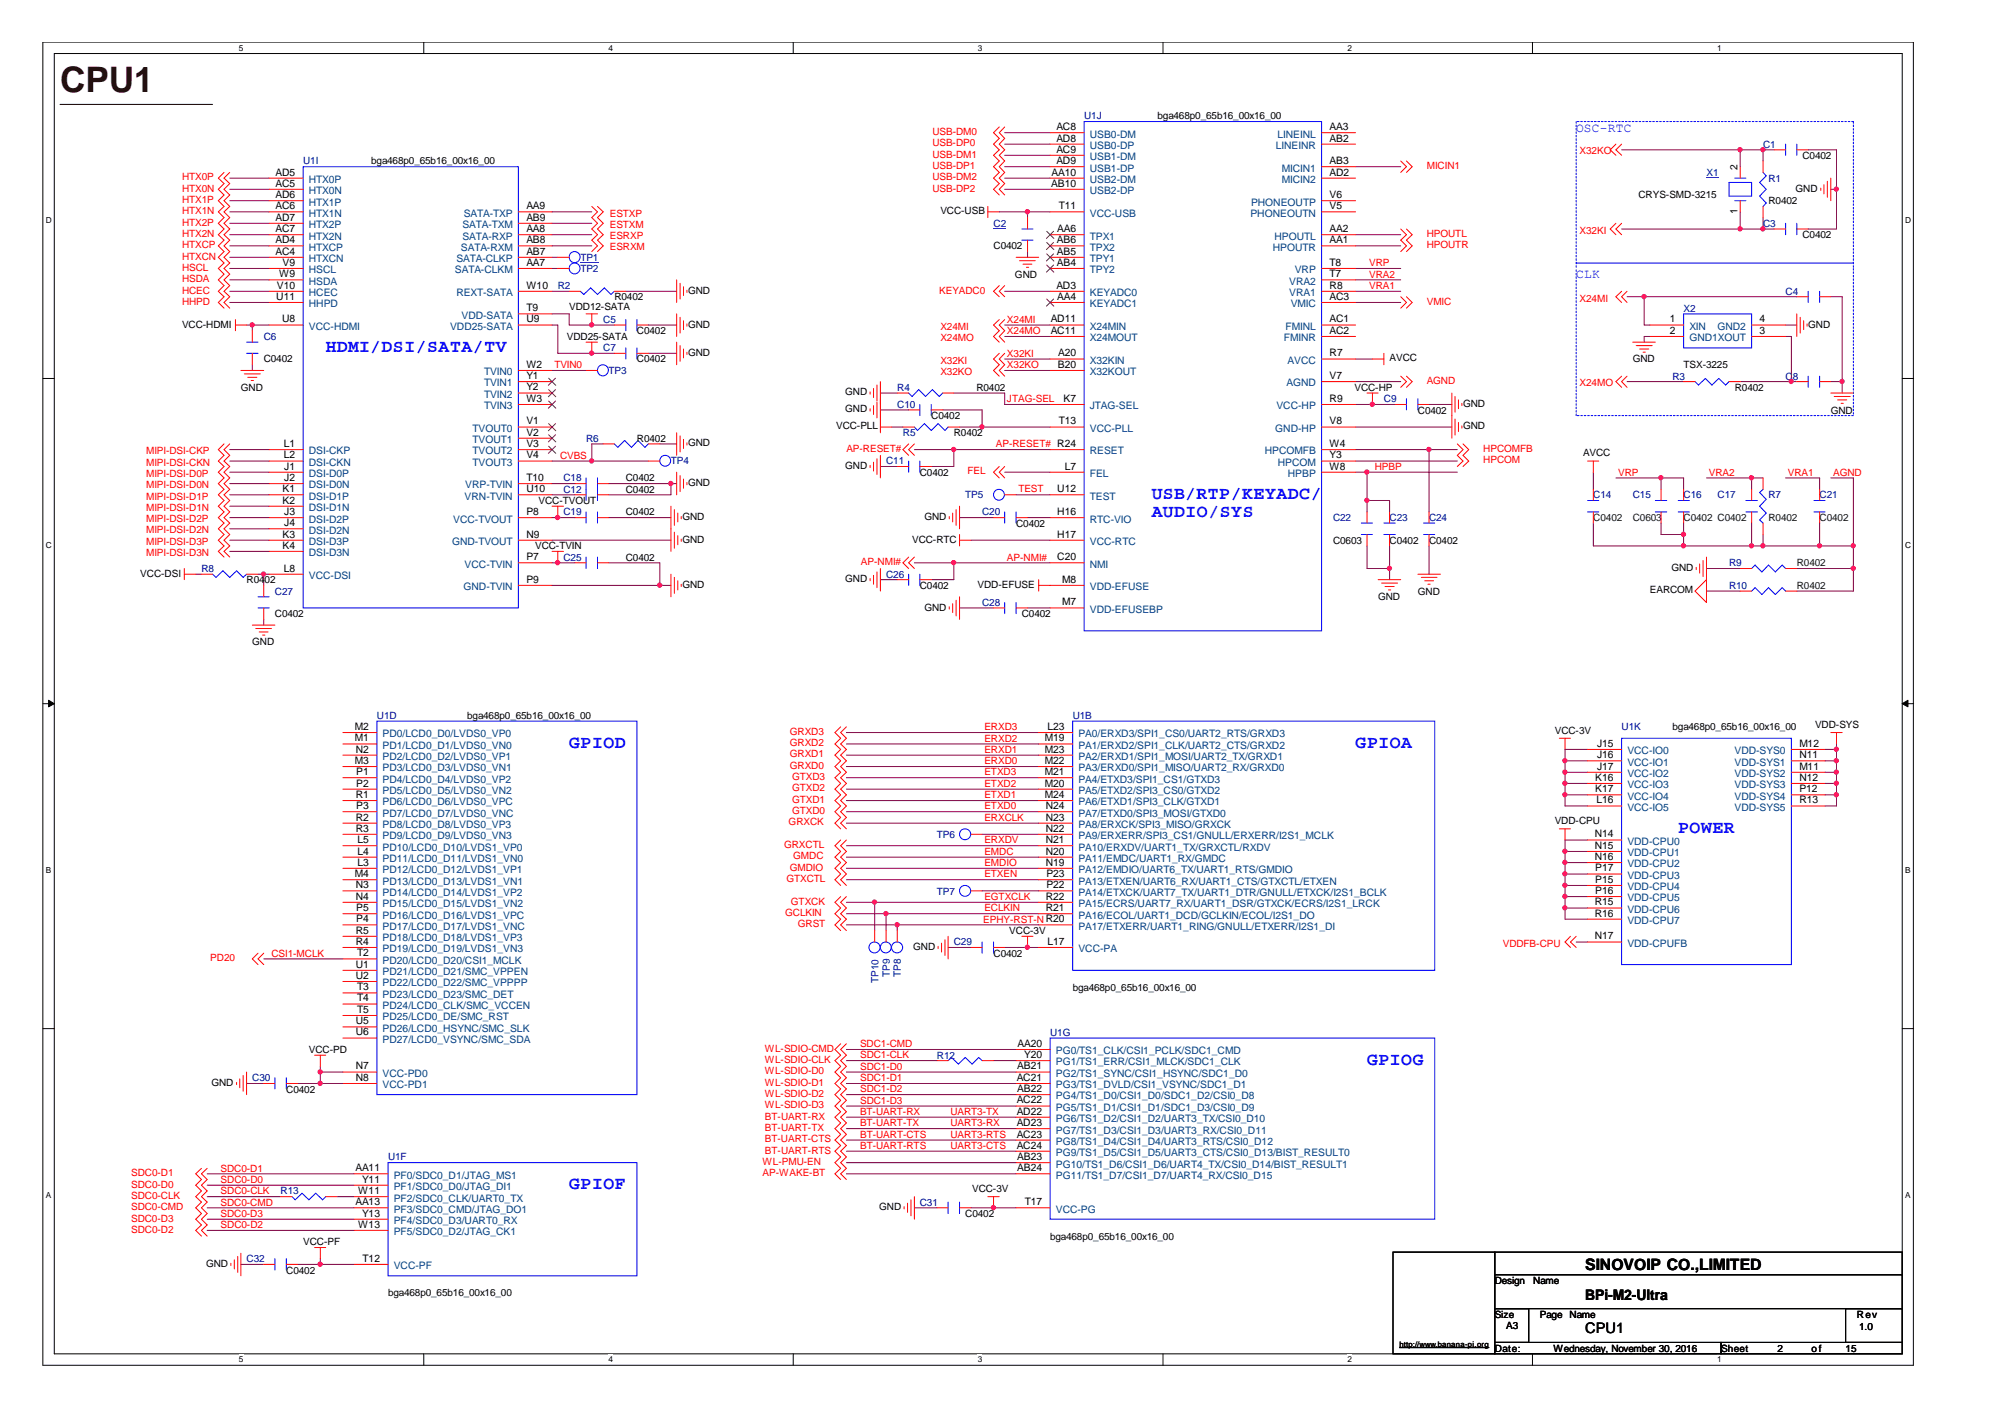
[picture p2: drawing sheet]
<svg xmlns="http://www.w3.org/2000/svg" width="297mm" height="210mm" viewBox="0 0 297 210" stroke-linecap="round" stroke-linejoin="round" font-family="sans-serif">
<defs><g id="words">
<text font-size="5.2" fill="#400000" x="8.9" y="13.6">CPU1</text>
<g font-size="2.7" fill="#00f">
<text x="48.3" y="52.1">HDMI/DSI/SATA/TV</text>
<text x="170.6" y="73.9">USB/RTP/KEYADC/</text>
<text x="170.6" y="76.6">AUDIO/SYS</text>
<text x="84.3" y="110.8">GPIOD</text>
<text x="200.8" y="110.8">GPIOA</text>
<text x="248.6" y="123.3">POWER</text>
<text x="202.5" y="157.7">GPIOG</text>
<text x="84.3" y="176.1">GPIOF</text>
</g>
<text font-size="2.3" x="234.9" y="188.1">SINOVOIP CO.,LIMITED</text>
<g font-size="2.2">
<text x="234.9" y="197.5">CPU1</text>
<text x="234.9" y="192.5">BPi-M2-Ultra</text>
</g>
<g font-size="1.9" fill="#00f">
<text x="233.5" y="19.5">OSC-RTC</text>
<text x="233.5" y="41.2">CLK</text>
</g>
<g font-size="1.5" fill="#000080">
<text x="160.6" y="17.7">U1J</text>
<text x="261.2" y="21.9">C1</text>
<text x="44.9" y="24.4">U1I</text>
<text x="252.8" y="26">X1</text>
<text x="262" y="26.9">R1</text>
<text x="147.2" y="33.6">C2</text>
<text x="261.2" y="33.6">C3</text>
<text x="86" y="40.3">TP2</text>
<text x="86" y="38.6">TP1</text>
<text x="82.6" y="42.8">R2</text>
<text x="89.4" y="47.9">C5</text>
<text x="249.4" y="46.2">X2</text>
<text x="264.5" y="43.7">C4</text>
<text x="39.1" y="50.3">C6</text>
<text x="89.4" y="52">C7</text>
<text x="90.2" y="55.4">TP3</text>
<text x="132.9" y="57.9">R4</text>
<text x="205" y="59.6">C9</text>
<text x="247.8" y="56.2">R3</text>
<text x="264.5" y="56.2">C8</text>
<text x="86.8" y="65.5">R6</text>
<text x="132.9" y="60.4">C10</text>
<text x="133.8" y="64.6">R5</text>
<text x="83.5" y="71.3">C18</text>
<text x="99.4" y="68.8">TP4</text>
<text x="131.3" y="68.8">C11</text>
<text x="83.5" y="76.3">C19</text>
<text x="83.5" y="73">C12</text>
<text x="143" y="73.8">TP5</text>
<text x="145.5" y="76.3">C20</text>
<text x="197.5" y="77.2">C22</text>
<text x="205.9" y="77.2">C23</text>
<text x="211.7" y="77.2">C24</text>
<text x="236.1" y="73.8">C14</text>
<text x="241.9" y="73.8">C15</text>
<text x="249.4" y="73.8">C16</text>
<text x="254.5" y="73.8">C17</text>
<text x="262" y="73.8">R7</text>
<text x="269.6" y="73.8">C21</text>
<text x="83.5" y="83">C25</text>
<text x="256.2" y="83.9">R9</text>
<text x="29.8" y="84.7">R8</text>
<text x="40.7" y="88.1">C27</text>
<text x="131.3" y="85.6">C26</text>
<text x="145.5" y="89.8">C28</text>
<text x="256.2" y="87.2">R10</text>
<text x="55.8" y="106.5">U1D</text>
<text x="158.9" y="106.5">U1B</text>
<text x="240.2" y="108.2">U1K</text>
<text x="138.8" y="124.1">TP6</text>
<text x="138.8" y="132.5">TP7</text>
<text x="141.3" y="140.1">C29</text>
<text x="130.1" y="145.6" transform="rotate(-90 130.1 145.6)">TP10</text>
<text x="131.8" y="144.7" transform="rotate(-90 131.8 144.7)">TP9</text>
<text x="133.5" y="144.7" transform="rotate(-90 133.5 144.7)">TP8</text>
<text x="155.6" y="153.5">U1G</text>
<text x="37.4" y="160.2">C30</text>
<text x="138.8" y="156.8">R12</text>
<text x="57.5" y="171.9">U1F</text>
<text x="41.6" y="176.9">R13</text>
<text x="136.3" y="178.6">C31</text>
<text x="36.5" y="187">C32</text>
</g>
<g font-size="1.5">
<text x="171.5" y="17.7">bga468p0_65b16_00x16_00</text>
<text x="156.5" y="19.3">AC8</text>
<text x="156.5" y="21">AD8</text>
<text x="156.5" y="22.6">AC9</text>
<text x="197" y="21">AB2</text>
<text x="197" y="19.3">AA3</text>
<text x="267" y="23.6">C0402</text>
<text x="40.8" y="26">AD5</text>
<text x="40.8" y="27.7">AC5</text>
<text x="40.8" y="29.4">AD6</text>
<text x="55" y="24.4">bga468p0_65b16_00x16_00</text>
<text x="155.7" y="27.7">AB10</text>
<text x="155.8" y="26">AA10</text>
<text x="156.5" y="24.3">AD9</text>
<text x="197" y="24.3">AB3</text>
<text x="197" y="26">AD2</text>
<text x="197" y="29.4">V6</text>
<text x="242.7" y="29.4">CRYS-SMD-3215</text>
<text x="257.4" y="25.2" transform="rotate(-90 257.4 25.2)">2</text>
<text x="266" y="28.4">GND</text>
<text x="40.8" y="31">AC6</text>
<text x="40.8" y="32.7">AD7</text>
<text x="40.8" y="34.4">AC7</text>
<text x="78" y="31">AA9</text>
<text x="78" y="34.4">AA8</text>
<text x="78" y="32.7">AB9</text>
<text x="139.3" y="31.8">VCC-USB</text>
<text x="156.6" y="34.4">AA6</text>
<text x="156.8" y="31">T11</text>
<text x="197" y="34.4">AA2</text>
<text x="197" y="31">V5</text>
<text x="257.4" y="31.8" transform="rotate(-90 257.4 31.8)">1</text>
<text x="262" y="30.2">R0402</text>
<text x="267" y="35.3">C0402</text>
<text x="40.8" y="36">AD4</text>
<text x="40.8" y="37.7">AC4</text>
<text x="41.4" y="41.1">W9</text>
<text x="41.9" y="39.4">V9</text>
<text x="78" y="39.4">AA7</text>
<text x="78" y="37.7">AB7</text>
<text x="78" y="36">AB8</text>
<text x="147.2" y="36.9">C0402</text>
<text x="150.4" y="41.1">GND</text>
<text x="156.6" y="36">AB6</text>
<text x="156.6" y="37.7">AB5</text>
<text x="156.6" y="39.4">AB4</text>
<text x="197" y="36">AA1</text>
<text x="197" y="41.1">T7</text>
<text x="197" y="39.4">T8</text>
<text x="40.9" y="44.4">U11</text>
<text x="41" y="42.8">V10</text>
<text x="41.8" y="47.8">U8</text>
<text x="78" y="42.8">W10</text>
<text x="78" y="47.8">U9</text>
<text x="78" y="46.1">T9</text>
<text x="84.3" y="46">VDD12-SATA</text>
<text x="91" y="44.5">R0402</text>
<text x="101.9" y="43.5">GND</text>
<text x="155.7" y="47.8">AD11</text>
<text x="156.5" y="42.8">AD3</text>
<text x="156.6" y="44.4">AA4</text>
<text x="197" y="44.4">AC3</text>
<text x="197" y="42.8">R8</text>
<text x="197" y="47.8">AC1</text>
<text x="247.4" y="47.8">1</text>
<text x="260.7" y="47.8">4</text>
<text x="27" y="48.5">VCC-HDMI</text>
<text x="39.1" y="53.7">C0402</text>
<text x="84" y="50.3">VDD25-SATA</text>
<text x="94.4" y="53.7">C0402</text>
<text x="94.4" y="49.5">C0402</text>
<text x="101.9" y="48.5">GND</text>
<text x="101.9" y="52.7">GND</text>
<text x="155.7" y="49.5">AC11</text>
<text x="156.8" y="52.8">A20</text>
<text x="197" y="52.8">R7</text>
<text x="197" y="49.5">AC2</text>
<text x="205.9" y="53.5">AVCC</text>
<text x="241.9" y="53.7">GND</text>
<text x="247.4" y="49.5">2</text>
<text x="260.7" y="49.5">3</text>
<text x="267.9" y="48.5">GND</text>
<text x="35.7" y="57.9">GND</text>
<text x="78" y="54.5">W2</text>
<text x="78" y="56.1">Y1</text>
<text x="78" y="57.8">Y2</text>
<text x="78" y="59.5">W3</text>
<text x="125.2" y="58.6">GND</text>
<text x="144.7" y="57.9">R0402</text>
<text x="156.7" y="54.5">B20</text>
<text x="157.6" y="59.5">K7</text>
<text x="197" y="59.5">R9</text>
<text x="197" y="56.1">V7</text>
<text x="200.7" y="57.9">VCC-HP</text>
<text x="249.4" y="54.5">TSX-3225</text>
<text x="257" y="57.9">R0402</text>
<text x="78" y="62.9">V1</text>
<text x="78" y="64.5">V2</text>
<text x="94.4" y="65.5">R0402</text>
<text x="123.9" y="63.6">VCC-PLL</text>
<text x="125.2" y="61.1">GND</text>
<text x="138" y="62.1">C0402</text>
<text x="141.3" y="64.6">R0402</text>
<text x="156.8" y="62.9">T13</text>
<text x="197" y="62.9">V8</text>
<text x="210.1" y="61.3">C0402</text>
<text x="216.7" y="60.3">GND</text>
<text x="216.7" y="63.6">GND</text>
<text x="271.2" y="61.3">GND</text>
<text x="42" y="66.2">L1</text>
<text x="42" y="67.9">L2</text>
<text x="42.1" y="69.6">J1</text>
<text x="42.1" y="71.3">J2</text>
<text x="78" y="66.2">V3</text>
<text x="78" y="67.9">V4</text>
<text x="78" y="71.3">T10</text>
<text x="92.7" y="71.3">C0402</text>
<text x="101.9" y="72">GND</text>
<text x="101.9" y="66.1">GND</text>
<text x="125.2" y="69.5">GND</text>
<text x="136.3" y="70.5">C0402</text>
<text x="157.7" y="69.6">L7</text>
<text x="197" y="67.9">Y3</text>
<text x="197" y="66.2">W4</text>
<text x="197" y="69.6">W8</text>
<text x="234.5" y="67.6">AVCC</text>
<text x="41.9" y="72.9">K1</text>
<text x="41.9" y="74.6">K2</text>
<text x="42.1" y="76.3">J3</text>
<text x="42.1" y="77.9">J4</text>
<text x="78" y="72.9">U10</text>
<text x="78" y="76.3">P8</text>
<text x="79.8" y="74.6">VCC-TVOUT</text>
<text x="92.7" y="76.3">C0402</text>
<text x="92.7" y="73">C0402</text>
<text x="101.1" y="77">GND</text>
<text x="136.9" y="77">GND</text>
<text x="156.6" y="76.3">H16</text>
<text x="156.6" y="72.9">U12</text>
<text x="41.9" y="79.6">K3</text>
<text x="41.9" y="81.3">K4</text>
<text x="78" y="83">P7</text>
<text x="78" y="79.6">N9</text>
<text x="79.3" y="81.4">VCC-TVIN</text>
<text x="92.7" y="83">C0402</text>
<text x="101.1" y="80.4">GND</text>
<text x="135.1" y="80.4">VCC-RTC</text>
<text x="150.5" y="78">C0402</text>
<text x="156.6" y="79.6">H17</text>
<text x="156.6" y="83">C20</text>
<text x="197.5" y="80.5">C0603</text>
<text x="205.9" y="80.5">C0402</text>
<text x="211.7" y="80.5">C0402</text>
<text x="20.8" y="85.4">VCC-DSI</text>
<text x="36.5" y="86.4">R0402</text>
<text x="42" y="84.7">L8</text>
<text x="78" y="86.3">P9</text>
<text x="101.1" y="87.1">GND</text>
<text x="125.2" y="86.2">GND</text>
<text x="136.3" y="87.2">C0402</text>
<text x="144.8" y="87.1">VDD-EFUSE</text>
<text x="157.4" y="86.3">M8</text>
<text x="157.4" y="89.7">M7</text>
<text x="204.2" y="88.9">GND</text>
<text x="210.1" y="88.1">GND</text>
<text x="244.4" y="87.9">EARCOM</text>
<text x="247.6" y="84.6">GND</text>
<text x="37.4" y="95.6">GND</text>
<text x="40.7" y="91.4">C0402</text>
<text x="136.9" y="90.4">GND</text>
<text x="151.4" y="91.4">C0402</text>
<text x="69.2" y="106.5">bga468p0_65b16_00x16_00</text>
<text x="268.9" y="107.8">VDD-SYS</text>
<text x="52.6" y="108.1">M2</text>
<text x="52.6" y="109.8">M1</text>
<text x="52.6" y="113.2">M3</text>
<text x="52.7" y="111.5">N2</text>
<text x="154.8" y="109.8">M19</text>
<text x="154.8" y="111.5">M23</text>
<text x="154.8" y="113.2">M22</text>
<text x="155.2" y="108.1">L23</text>
<text x="230.3" y="108.7">VCC-3V</text>
<text x="236.6" y="110.6">J15</text>
<text x="236.6" y="112.3">J16</text>
<text x="247.8" y="108.2">bga468p0_65b16_00x16_00</text>
<text x="266.6" y="110.6">M12</text>
<text x="266.6" y="112.3">N11</text>
<text x="52.7" y="118.2">R1</text>
<text x="52.8" y="114.8">P1</text>
<text x="52.8" y="116.5">P2</text>
<text x="52.8" y="119.9">P3</text>
<text x="154.8" y="114.8">M21</text>
<text x="154.8" y="116.5">M20</text>
<text x="154.8" y="118.2">M24</text>
<text x="154.9" y="119.9">N24</text>
<text x="236.3" y="115.7">K16</text>
<text x="236.3" y="117.4">K17</text>
<text x="236.5" y="119">L16</text>
<text x="236.6" y="114">J17</text>
<text x="266.6" y="114">M11</text>
<text x="266.6" y="115.7">N12</text>
<text x="266.6" y="117.4">P12</text>
<text x="266.6" y="119">R13</text>
<text x="52.7" y="121.6">R2</text>
<text x="52.7" y="123.2">R3</text>
<text x="53" y="124.9">L5</text>
<text x="154.9" y="121.6">N23</text>
<text x="154.9" y="123.2">N22</text>
<text x="154.9" y="124.9">N21</text>
<text x="230.3" y="122.1">VDD-CPU</text>
<text x="236.3" y="124.1">N14</text>
<text x="236.3" y="125.7">N15</text>
<text x="52.6" y="129.9">M4</text>
<text x="52.7" y="131.6">N3</text>
<text x="53" y="126.6">L4</text>
<text x="53" y="128.2">L3</text>
<text x="154.9" y="126.6">N20</text>
<text x="154.9" y="128.2">N19</text>
<text x="155" y="129.9">P23</text>
<text x="155" y="131.6">P22</text>
<text x="236.3" y="127.4">N16</text>
<text x="236.3" y="129.1">P17</text>
<text x="236.3" y="130.8">P15</text>
<text x="52.7" y="133.3">N4</text>
<text x="52.8" y="135">P5</text>
<text x="52.8" y="136.6">P4</text>
<text x="154.9" y="133.3">R22</text>
<text x="154.9" y="135">R21</text>
<text x="236.3" y="134.1">R15</text>
<text x="236.3" y="135.8">R16</text>
<text x="236.3" y="132.4">P16</text>
<text x="52.7" y="138.3">R5</text>
<text x="52.7" y="140">R4</text>
<text x="52.7" y="143.4">U1</text>
<text x="52.9" y="141.7">T2</text>
<text x="135.3" y="140.7">GND</text>
<text x="147.2" y="141.7">C0402</text>
<text x="149.5" y="138.4">VCC-3V</text>
<text x="155.2" y="140">L17</text>
<text x="236.3" y="139.2">N17</text>
<text x="52.7" y="145">U2</text>
<text x="52.9" y="146.7">T3</text>
<text x="52.9" y="148.4">T4</text>
<text x="158.9" y="146.7">bga468p0_65b16_00x16_00</text>
<text x="45.8" y="156">VCC-PD</text>
<text x="52.7" y="151.7">U5</text>
<text x="52.7" y="153.4">U6</text>
<text x="52.9" y="150">T5</text>
<text x="150.7" y="155.1">AA20</text>
<text x="31.3" y="160.8">GND</text>
<text x="42.4" y="161.9">C0402</text>
<text x="52.7" y="158.4">N7</text>
<text x="52.7" y="160.1">N8</text>
<text x="150.6" y="160.1">AC21</text>
<text x="150.7" y="158.4">AB21</text>
<text x="150.7" y="161.8">AB22</text>
<text x="151.7" y="156.7">Y20</text>
<text x="150.6" y="163.5">AC22</text>
<text x="150.6" y="165.1">AD22</text>
<text x="150.6" y="166.8">AD23</text>
<text x="52.7" y="173.5">AA11</text>
<text x="150.6" y="168.5">AC23</text>
<text x="150.6" y="170.2">AC24</text>
<text x="150.7" y="171.8">AB23</text>
<text x="150.7" y="173.5">AB24</text>
<text x="52.7" y="178.5">AA13</text>
<text x="53.1" y="176.9">W11</text>
<text x="53.6" y="175.2">Y11</text>
<text x="130.3" y="179.3">GND</text>
<text x="144" y="176.6">VCC-3V</text>
<text x="151.8" y="178.5">T17</text>
<text x="44.9" y="184.5">VCC-PF</text>
<text x="53.1" y="181.9">W13</text>
<text x="53.6" y="180.2">Y13</text>
<text x="143" y="180.3">C0402</text>
<text x="155.6" y="183.6">bga468p0_65b16_00x16_00</text>
<text x="30.5" y="187.6">GND</text>
<text x="42.4" y="188.7">C0402</text>
<text x="53.7" y="186.9">T12</text>
<text x="57.5" y="192">bga468p0_65b16_00x16_00</text>
<text x="221.4" y="190.2">Design</text>
<text x="227.2" y="190.2">Name</text>
<text x="221.4" y="195.2">Size</text>
<text x="223.1" y="196.9">A3</text>
<text x="228.1" y="195.2">Page</text>
<text x="232.5" y="195.2">Name</text>
<text x="275.1" y="195.2">Rev</text>
<text x="275.4" y="197">1.0</text>
<text x="221.4" y="200.2">Date:</text>
<text x="230.2" y="200.2">Wednesday, November 30, 2016</text>
<text x="255" y="200.2">Sheet</text>
<text x="263.4" y="200.2">2</text>
<text x="268.4" y="200.2">of</text>
<text x="273.4" y="200.2">15</text>
</g>
<g font-size="1.5" fill="#f00">
<text x="138.1" y="20">USB-DM0</text>
<text x="138.1" y="21.7">USB-DP0</text>
<text x="138.1" y="23.4">USB-DM1</text>
<text x="234" y="22.9">X32KO</text>
<text x="27" y="26.7">HTX0P</text>
<text x="27" y="28.4">HTX0N</text>
<text x="138.1" y="26.7">USB-DM2</text>
<text x="138.1" y="25">USB-DP1</text>
<text x="138.1" y="28.4">USB-DP2</text>
<text x="211.4" y="25">MICIN1</text>
<text x="27" y="30.1">HTX1P</text>
<text x="27" y="31.8">HTX1N</text>
<text x="27" y="33.4">HTX2P</text>
<text x="27" y="35.1">HTX2N</text>
<text x="90.3" y="35.4">ESRXP</text>
<text x="90.3" y="32.1">ESTXP</text>
<text x="90.3" y="33.8">ESTXM</text>
<text x="211.4" y="35.1">HPOUTL</text>
<text x="234" y="34.6">X32KI</text>
<text x="27" y="36.8">HTXCP</text>
<text x="27" y="38.5">HTXCN</text>
<text x="27" y="40.1">HSCL</text>
<text x="27" y="41.8">HSDA</text>
<text x="90.3" y="37.1">ESRXM</text>
<text x="202.9" y="39.4">VRP</text>
<text x="202.9" y="41.1">VRA2</text>
<text x="211.4" y="36.8">HPOUTR</text>
<text x="27" y="45.1">HHPD</text>
<text x="27" y="43.5">HCEC</text>
<text x="139.1" y="43.5">KEYADC0</text>
<text x="149.2" y="47.8">X24MI</text>
<text x="202.9" y="42.8">VRA1</text>
<text x="211.4" y="45.1">VMIC</text>
<text x="234" y="44.7">X24MI</text>
<text x="139.3" y="48.9">X24MI</text>
<text x="139.3" y="50.5">X24MO</text>
<text x="139.3" y="53.9">X32KI</text>
<text x="149.2" y="49.5">X24MO</text>
<text x="149.2" y="52.8">X32KI</text>
<text x="82.1" y="54.5">TVIN0</text>
<text x="139.3" y="55.6">X32KO</text>
<text x="149.2" y="54.5">X32KO</text>
<text x="149.2" y="59.6">JTAG-SEL</text>
<text x="211.4" y="56.9">AGND</text>
<text x="234" y="57.2">X24MO</text>
<text x="21.6" y="70.6">MIPI-DSI-D0P</text>
<text x="21.6" y="69">MIPI-DSI-CKN</text>
<text x="21.6" y="67.3">MIPI-DSI-CKP</text>
<text x="83" y="68">CVBS</text>
<text x="125.4" y="66.9">AP-RESET#</text>
<text x="143.3" y="70.3">FEL</text>
<text x="147.5" y="66.3">AP-RESET# R24</text>
<text x="203.7" y="69.6">HPBP</text>
<text x="219.8" y="66.9">HPCOMFB</text>
<text x="219.8" y="68.6">HPCOM</text>
<text x="239.7" y="70.5">VRP</text>
<text x="253.2" y="70.5">VRA2</text>
<text x="264.9" y="70.5">VRA1</text>
<text x="271.6" y="70.5">AGND</text>
<text x="21.6" y="72.3">MIPI-DSI-D0N</text>
<text x="21.6" y="74">MIPI-DSI-D1P</text>
<text x="21.6" y="75.7">MIPI-DSI-D1N</text>
<text x="21.6" y="77.4">MIPI-DSI-D2P</text>
<text x="150.9" y="73">TEST</text>
<text x="21.6" y="79">MIPI-DSI-D2N</text>
<text x="21.6" y="82.4">MIPI-DSI-D3N</text>
<text x="21.6" y="80.7">MIPI-DSI-D3P</text>
<text x="127.6" y="83.7">AP-NMI#</text>
<text x="149.2" y="83">AP-NMI#</text>
<text x="117" y="108.9">GRXD3</text>
<text x="117" y="113.9">GRXD0</text>
<text x="117" y="110.5">GRXD2</text>
<text x="117" y="112.2">GRXD1</text>
<text x="145.8" y="108.2">ERXD3</text>
<text x="145.8" y="109.9">ERXD2</text>
<text x="145.8" y="111.5">ERXD1</text>
<text x="145.8" y="113.2">ERXD0</text>
<text x="117.3" y="115.6">GTXD3</text>
<text x="117.3" y="117.2">GTXD2</text>
<text x="117.3" y="118.9">GTXD1</text>
<text x="145.8" y="114.9">ETXD3</text>
<text x="145.8" y="116.6">ETXD2</text>
<text x="145.8" y="118.3">ETXD1</text>
<text x="145.8" y="119.9">ETXD0</text>
<text x="116.2" y="125.6">GRXCTL</text>
<text x="116.8" y="122.3">GRXCK</text>
<text x="117.3" y="120.6">GTXD0</text>
<text x="145.8" y="121.6">ERXCLK</text>
<text x="145.8" y="124.9">ERXDV</text>
<text x="116.5" y="130.7">GTXCTL</text>
<text x="117" y="129">GMDIO</text>
<text x="117.5" y="127.3">GMDC</text>
<text x="145.8" y="126.6">EMDC</text>
<text x="145.8" y="128.3">EMDIO</text>
<text x="145.8" y="130">ETXEN</text>
<text x="116.3" y="135.7">GCLKIN</text>
<text x="117.2" y="134">GTXCK</text>
<text x="118.2" y="137.3">GRST</text>
<text x="145.7" y="136.7">EPHY-RST-N R20</text>
<text x="145.8" y="135">ECLKIN</text>
<text x="145.8" y="133.3">EGTXCLK</text>
<text x="31.2" y="142.4">PD20</text>
<text x="40.2" y="141.7">CSI1-MCLK</text>
<text x="222.6" y="140.2">VDDFB-CPU</text>
<text x="113.3" y="155.8">WL-SDIO-CMD</text>
<text x="127.4" y="155.1">SDC1-CMD</text>
<text x="113.3" y="157.5">WL-SDIO-CLK</text>
<text x="113.3" y="159.1">WL-SDIO-D0</text>
<text x="113.3" y="160.8">WL-SDIO-D1</text>
<text x="127.4" y="158.5">SDC1-D0</text>
<text x="127.4" y="160.2">SDC1-D1</text>
<text x="127.4" y="161.8">SDC1-D2</text>
<text x="127.4" y="156.8">SDC1-CLK</text>
<text x="113.3" y="165.9">BT-UART-RX</text>
<text x="113.3" y="167.5">BT-UART-TX</text>
<text x="113.3" y="162.5">WL-SDIO-D2</text>
<text x="113.3" y="164.2">WL-SDIO-D3</text>
<text x="127.4" y="163.5">SDC1-D3</text>
<text x="127.4" y="165.2">BT-UART-RX</text>
<text x="127.4" y="166.8">BT-UART-TX</text>
<text x="140.8" y="165.2">UART3-TX</text>
<text x="140.8" y="166.8">UART3-RX</text>
<text x="32.7" y="173.5">SDC0-D1</text>
<text x="113" y="172.6">WL-PMU-EN</text>
<text x="113.3" y="169.2">BT-UART-CTS</text>
<text x="113.3" y="170.9">BT-UART-RTS</text>
<text x="127.4" y="168.5">BT-UART-CTS</text>
<text x="127.4" y="170.2">BT-UART-RTS</text>
<text x="140.8" y="168.5">UART3-RTS</text>
<text x="140.8" y="170.2">UART3-CTS</text>
<text x="19.4" y="174.3">SDC0-D1</text>
<text x="19.4" y="175.9">SDC0-D0</text>
<text x="19.4" y="177.6">SDC0-CLK</text>
<text x="19.4" y="179.3">SDC0-CMD</text>
<text x="32.7" y="175.2">SDC0-D0</text>
<text x="32.7" y="176.9">SDC0-CLK</text>
<text x="32.7" y="178.6">SDC0-CMD</text>
<text x="113" y="174.3">AP-WAKE-BT</text>
<text x="19.4" y="180.9">SDC0-D3</text>
<text x="19.4" y="182.6">SDC0-D2</text>
<text x="32.7" y="180.3">SDC0-D3</text>
<text x="32.7" y="181.9">SDC0-D2</text>
</g>
<g font-size="1.5" fill="#004080">
<text x="161.5" y="20.4">USB0-DM</text>
<text x="161.5" y="22.1">USB0-DP</text>
<text x="161.5" y="23.7">USB1-DM</text>
<text x="189" y="22.1">LINEINR</text>
<text x="189.3" y="20.4">LINEINL</text>
<text x="45.8" y="27.1">HTX0P</text>
<text x="45.8" y="28.8">HTX0N</text>
<text x="161.5" y="25.4">USB1-DP</text>
<text x="161.5" y="27.1">USB2-DM</text>
<text x="161.5" y="28.8">USB2-DP</text>
<text x="189.9" y="25.4">MICIN1</text>
<text x="189.9" y="27.1">MICIN2</text>
<text x="45.8" y="30.5">HTX1P</text>
<text x="45.8" y="32.1">HTX1N</text>
<text x="45.8" y="33.8">HTX2P</text>
<text x="45.8" y="35.5">HTX2N</text>
<text x="68.5" y="35.5">SATA-RXP</text>
<text x="68.5" y="33.8">SATA-TXM</text>
<text x="68.7" y="32.1">SATA-TXP</text>
<text x="161.5" y="32.1">VCC-USB</text>
<text x="161.5" y="35.5">TPX1</text>
<text x="185.3" y="32.1">PHONEOUTN</text>
<text x="185.3" y="30.5">PHONEOUTP</text>
<text x="188.8" y="35.5">HPOUTL</text>
<text x="45.8" y="37.1">HTXCP</text>
<text x="45.8" y="38.8">HTXCN</text>
<text x="45.8" y="40.5">HSCL</text>
<text x="67.4" y="40.5">SATA-CLKM</text>
<text x="67.6" y="38.8">SATA-CLKP</text>
<text x="68.3" y="37.1">SATA-RXM</text>
<text x="161.5" y="37.1">TPX2</text>
<text x="161.5" y="38.8">TPY1</text>
<text x="161.5" y="40.5">TPY2</text>
<text x="188.6" y="37.1">HPOUTR</text>
<text x="191.8" y="40.5">VRP</text>
<text x="45.8" y="42.2">HSDA</text>
<text x="45.8" y="43.9">HCEC</text>
<text x="45.8" y="45.5">HHPD</text>
<text x="67.6" y="43.9">REXT-SATA</text>
<text x="68.4" y="47.2">VDD-SATA</text>
<text x="161.5" y="43.9">KEYADC0</text>
<text x="161.5" y="45.5">KEYADC1</text>
<text x="191" y="43.9">VRA1</text>
<text x="191" y="42.2">VRA2</text>
<text x="191.2" y="45.5">VMIC</text>
<text x="45.8" y="48.9">VCC-HDMI</text>
<text x="66.7" y="48.9">VDD25-SATA</text>
<text x="161.5" y="48.9">X24MIN</text>
<text x="161.5" y="50.6">X24MOUT</text>
<text x="161.5" y="53.9">X32KIN</text>
<text x="190.2" y="50.6">FMINR</text>
<text x="190.5" y="48.9">FMINL</text>
<text x="190.8" y="53.9">AVCC</text>
<text x="250.3" y="48.9">XIN</text>
<text x="250.3" y="50.6">GND1XOUT</text>
<text x="254.4" y="48.9">GND2</text>
<text x="71.7" y="55.6">TVIN0</text>
<text x="71.7" y="57.2">TVIN1</text>
<text x="71.7" y="58.9">TVIN2</text>
<text x="161.5" y="55.6">X32KOUT</text>
<text x="190.6" y="57.2">AGND</text>
<text x="70" y="64">TVOUT0</text>
<text x="70" y="65.6">TVOUT1</text>
<text x="71.7" y="60.6">TVIN3</text>
<text x="161.5" y="64">VCC-PLL</text>
<text x="161.5" y="60.6">JTAG-SEL</text>
<text x="188.9" y="64">GND-HP</text>
<text x="189.1" y="60.6">VCC-HP</text>
<text x="45.8" y="67.3">DSI-CKP</text>
<text x="45.8" y="69">DSI-CKN</text>
<text x="45.8" y="70.7">DSI-D0P</text>
<text x="70" y="67.3">TVOUT2</text>
<text x="70" y="69">TVOUT3</text>
<text x="161.5" y="70.7">FEL</text>
<text x="161.5" y="67.3">RESET</text>
<text x="187.4" y="67.3">HPCOMFB</text>
<text x="189.3" y="69">HPCOM</text>
<text x="190.8" y="70.7">HPBP</text>
<text x="45.8" y="72.4">DSI-D0N</text>
<text x="45.8" y="74">DSI-D1P</text>
<text x="45.8" y="75.7">DSI-D1N</text>
<text x="45.8" y="77.4">DSI-D2P</text>
<text x="67.1" y="77.4">VCC-TVOUT</text>
<text x="68.8" y="74">VRN-TVIN</text>
<text x="68.9" y="72.4">VRP-TVIN</text>
<text x="161.5" y="77.4">RTC-VIO</text>
<text x="161.5" y="74">TEST</text>
<text x="45.8" y="79.1">DSI-D2N</text>
<text x="45.8" y="80.7">DSI-D3P</text>
<text x="45.8" y="82.4">DSI-D3N</text>
<text x="67" y="80.7">GND-TVOUT</text>
<text x="161.5" y="80.7">VCC-RTC</text>
<text x="45.8" y="85.8">VCC-DSI</text>
<text x="68.7" y="87.4">GND-TVIN</text>
<text x="68.8" y="84.1">VCC-TVIN</text>
<text x="161.5" y="84.1">NMI</text>
<text x="161.5" y="87.4">VDD-EFUSE</text>
<text x="161.5" y="90.8">VDD-EFUSEBP</text>
<text x="56.7" y="109.2">PD0/LCD0_D0/LVDS0_VP0</text>
<text x="56.7" y="110.9">PD1/LCD0_D1/LVDS0_VN0</text>
<text x="56.7" y="112.6">PD2/LCD0_D2/LVDS0_VP1</text>
<text x="159.8" y="109.2">PA0/ERXD3/SPI1_CS0/UART2_RTS/GRXD3</text>
<text x="159.8" y="110.9">PA1/ERXD2/SPI1_CLK/UART2_CTS/GRXD2</text>
<text x="159.8" y="112.6">PA2/ERXD1/SPI1_MOSI/UART2_TX/GRXD1</text>
<text x="241.1" y="111.7">VCC-IO0</text>
<text x="241.1" y="113.4">VCC-IO1</text>
<text x="257" y="111.7">VDD-SYS0</text>
<text x="257" y="113.4">VDD-SYS1</text>
<text x="56.7" y="114.3">PD3/LCD0_D3/LVDS0_VN1</text>
<text x="56.7" y="115.9">PD4/LCD0_D4/LVDS0_VP2</text>
<text x="56.7" y="117.6">PD5/LCD0_D5/LVDS0_VN2</text>
<text x="56.7" y="119.3">PD6/LCD0_D6/LVDS0_VPC</text>
<text x="159.8" y="114.3">PA3/ERXD0/SPI1_MISO/UART2_RX/GRXD0</text>
<text x="159.8" y="115.9">PA4/ETXD3/SPI1_CS1/GTXD3</text>
<text x="159.8" y="117.6">PA5/ETXD2/SPI3_CS0/GTXD2</text>
<text x="159.8" y="119.3">PA6/ETXD1/SPI3_CLK/GTXD1</text>
<text x="241.1" y="115.1">VCC-IO2</text>
<text x="241.1" y="116.8">VCC-IO3</text>
<text x="241.1" y="118.5">VCC-IO4</text>
<text x="257" y="115.1">VDD-SYS2</text>
<text x="257" y="116.8">VDD-SYS3</text>
<text x="257" y="118.5">VDD-SYS4</text>
<text x="56.7" y="121">PD7/LCD0_D7/LVDS0_VNC</text>
<text x="56.7" y="122.7">PD8/LCD0_D8/LVDS0_VP3</text>
<text x="56.7" y="124.3">PD9/LCD0_D9/LVDS0_VN3</text>
<text x="56.7" y="126">PD10/LCD0_D10/LVDS1_VP0</text>
<text x="159.8" y="121">PA7/ETXD0/SPI3_MOSI/GTXD0</text>
<text x="159.8" y="122.7">PA8/ERXCK/SPI3_MISO/GRXCK</text>
<text x="159.8" y="124.3">PA9/ERXERR/SPI3_CS1/GNULL/ERXERR/I2S1_MCLK</text>
<text x="159.8" y="126">PA10/ERXDV/UART1_TX/GRXCTL/RXDV</text>
<text x="241.1" y="120.1">VCC-IO5</text>
<text x="241.1" y="125.2">VDD-CPU0</text>
<text x="257" y="120.1">VDD-SYS5</text>
<text x="56.7" y="127.7">PD11/LCD0_D11/LVDS1_VN0</text>
<text x="56.7" y="129.3">PD12/LCD0_D12/LVDS1_VP1</text>
<text x="56.7" y="131">PD13/LCD0_D13/LVDS1_VN1</text>
<text x="159.8" y="127.7">PA11/EMDC/UART1_RX/GMDC</text>
<text x="159.8" y="129.3">PA12/EMDIO/UART6_TX/UART1_RTS/GMDIO</text>
<text x="159.8" y="131">PA13/ETXEN/UART6_RX/UART1_CTS/GTXCTL/ETXEN</text>
<text x="241.1" y="126.8">VDD-CPU1</text>
<text x="241.1" y="128.5">VDD-CPU2</text>
<text x="241.1" y="130.2">VDD-CPU3</text>
<text x="241.1" y="131.9">VDD-CPU4</text>
<text x="56.7" y="132.7">PD14/LCD0_D14/LVDS1_VP2</text>
<text x="56.7" y="134.4">PD15/LCD0_D15/LVDS1_VN2</text>
<text x="56.7" y="136.1">PD16/LCD0_D16/LVDS1_VPC</text>
<text x="56.7" y="137.7">PD17/LCD0_D17/LVDS1_VNC</text>
<text x="159.8" y="132.7">PA14/ETXCK/UART7_TX/UART1_DTR/GNULL/ETXCK/I2S1_BCLK</text>
<text x="159.8" y="134.4">PA15/ECRS/UART7_RX/UART1_DSR/GTXCK/ECRS/I2S1_LRCK</text>
<text x="159.8" y="136.1">PA16/ECOL/UART1_DCD/GCLKIN/ECOL/I2S1_DO</text>
<text x="159.8" y="137.7">PA17/ETXERR/UART1_RING/GNULL/ETXERR/I2S1_DI</text>
<text x="241.1" y="133.5">VDD-CPU5</text>
<text x="241.1" y="135.2">VDD-CPU6</text>
<text x="241.1" y="136.9">VDD-CPU7</text>
<text x="56.7" y="139.4">PD18/LCD0_D18/LVDS1_VP3</text>
<text x="56.7" y="141.1">PD19/LCD0_D19/LVDS1_VN3</text>
<text x="56.7" y="142.8">PD20/LCD0_D20/CSI1_MCLK</text>
<text x="159.8" y="141.1">VCC-PA</text>
<text x="241.1" y="140.3">VDD-CPUFB</text>
<text x="56.7" y="144.5">PD21/LCD0_D21/SMC_VPPEN</text>
<text x="56.7" y="146.1">PD22/LCD0_D22/SMC_VPPPP</text>
<text x="56.7" y="147.8">PD23/LCD0_D23/SMC_DET</text>
<text x="56.7" y="149.5">PD24/LCD0_CLK/SMC_VCCEN</text>
<text x="56.7" y="151.1">PD25/LCD0_DE/SMC_RST</text>
<text x="56.7" y="152.8">PD26/LCD0_HSYNC/SMC_SLK</text>
<text x="56.7" y="154.5">PD27/LCD0_VSYNC/SMC_SDA</text>
<text x="56.7" y="159.5">VCC-PD0</text>
<text x="56.7" y="161.2">VCC-PD1</text>
<text x="156.4" y="156.2">PG0/TS1_CLK/CSI1_PCLK/SDC1_CMD</text>
<text x="156.4" y="157.8">PG1/TS1_ERR/CSI1_MLCK/SDC1_CLK</text>
<text x="156.4" y="159.5">PG2/TS1_SYNC/CSI1_HSYNC/SDC1_D0</text>
<text x="156.4" y="161.2">PG3/TS1_DVLD/CSI1_VSYNC/SDC1_D1</text>
<text x="156.4" y="162.9">PG4/TS1_D0/CSI1_D0/SDC1_D2/CSI0_D8</text>
<text x="156.4" y="164.6">PG5/TS1_D1/CSI1_D1/SDC1_D3/CSI0_D9</text>
<text x="156.4" y="166.2">PG6/TS1_D2/CSI1_D2/UART3_TX/CSI0_D10</text>
<text x="156.4" y="167.9">PG7/TS1_D3/CSI1_D3/UART3_RX/CSI0_D11</text>
<text x="156.4" y="169.6">PG8/TS1_D4/CSI1_D4/UART3_RTS/CSI0_D12</text>
<text x="156.4" y="171.3">PG9/TS1_D5/CSI1_D5/UART3_CTS/CSI0_D13/BIST_RESULT0</text>
<text x="156.4" y="172.9">PG10/TS1_D6/CSI1_D6/UART4_TX/CSI0_D14/BIST_RESULT1</text>
<text x="58.3" y="174.6">PF0/SDC0_D1/JTAG_MS1</text>
<text x="58.3" y="176.3">PF1/SDC0_D0/JTAG_DI1</text>
<text x="58.3" y="178">PF2/SDC0_CLK/UART0_TX</text>
<text x="58.3" y="179.6">PF3/SDC0_CMD/JTAG_DO1</text>
<text x="156.4" y="174.6">PG11/TS1_D7/CSI1_D7/UART4_RX/CSI0_D15</text>
<text x="156.4" y="179.6">VCC-PG</text>
<text x="58.3" y="181.3">PF4/SDC0_D3/UART0_RX</text>
<text x="58.3" y="183">PF5/SDC0_D2/JTAG_CK1</text>
<text x="58.3" y="188">VCC-PF</text>
</g>
<g font-size="1.5" fill="#004000">
<text x="236.1" y="77.2">C0402</text>
<text x="241.9" y="77.2">C0603</text>
<text x="249.4" y="77.2">C0402 C0402</text>
<text x="262" y="77.2">R0402</text>
<text x="269.6" y="77.2">C0402</text>
<text x="266.2" y="83.9">R0402</text>
<text x="266.2" y="87.2">R0402</text>
</g>
<g font-size="1.2">
<text x="35.4" y="7.5">5</text>
<text x="90.1" y="7.5">4</text>
<text x="144.9" y="7.5">3</text>
<text x="199.6" y="7.5">2</text>
<text x="254.4" y="7.5">1</text>
<text x="6.8" y="33.1">D</text>
<text x="282.2" y="33.1">D</text>
<text x="6.8" y="81.2">C</text>
<text x="282.2" y="81.2">C</text>
<text x="6.8" y="129.4">B</text>
<text x="282.2" y="129.4">B</text>
<text x="6.8" y="177.5">A</text>
<text x="282.2" y="177.5">A</text>
<text x="35.4" y="201.8">5</text>
<text x="90.1" y="201.8">4</text>
<text x="144.9" y="201.8">3</text>
<text x="199.6" y="201.8">2</text>
<text x="254.4" y="201.8">1</text>
</g>
<text font-size="1.1" x="207.3" y="199.5">http://www.banana-pi.org</text>
</g></defs>
<path d="M6.3 6.2h277.2v196h-277.2zM8 7.9h273.8v192.6h-273.8z" fill="none" stroke="#000" stroke-width=".15"/>
<g fill="#fff">
<path d="M35.4 6.4h.6v1.4h-.6z"/>
<path d="M35.4 200.7h.6v1.4h-.6z"/>
</g>
<path d="M62.8 6.2v1.7M62.8 200.5v1.7" fill="none" stroke="#000" stroke-width=".15"/>
<g fill="#fff">
<path d="M90.1 6.4h.7v1.4h-.7z"/>
<path d="M90.1 200.7h.7v1.4h-.7z"/>
</g>
<path d="M117.5 6.2v1.7M117.5 200.5v1.7" fill="none" stroke="#000" stroke-width=".15"/>
<g fill="#fff">
<path d="M144.9 6.4h.6v1.4h-.6z"/>
<path d="M144.9 200.7h.6v1.4h-.6z"/>
</g>
<path d="M172.3 6.2v1.7M172.3 200.5v1.7" fill="none" stroke="#000" stroke-width=".15"/>
<g fill="#fff">
<path d="M199.6 6.4h.7v1.4h-.7z"/>
<path d="M199.6 200.7h.7v1.4h-.7z"/>
</g>
<path d="M227 6.2v1.7M227 200.5v1.7" fill="none" stroke="#000" stroke-width=".15"/>
<g fill="#fff">
<path d="M254.4 6.4h.6v1.4h-.6z"/>
<path d="M254.4 200.7h.6v1.4h-.6z"/>
<path d="M6.8 31.9h.8v1.4h-.8z"/>
<path d="M282.2 31.9h.9v1.4h-.9z"/>
<path d="M6.8 80.1h.8v1.4h-.8z"/>
<path d="M282.2 80.1h.9v1.4h-.9z"/>
</g>
<path d="M6.3 56.1h1.7M281.8 56.1h1.7" fill="none" stroke="#000" stroke-width=".15"/>
<g fill="#fff">
<path d="M6.8 128.2h.7v1.4h-.7z"/>
<path d="M282.2 128.2h.8v1.4h-.8z"/>
</g>
<path d="M6.3 104.2h1.7M281.8 104.2h1.7" fill="none" stroke="#000" stroke-width=".15"/>
<g fill="#000" stroke="#000" stroke-width=".15">
<path d="M7.2 103.7l.8 .5-.8 .5z" fill-rule="evenodd"/>
<path d="M281.8 104.2l.9-.5v1z" fill-rule="evenodd"/>
</g>
<g fill="#fff">
<path d="M6.8 176.4h.7v1.4h-.7z"/>
<path d="M282.2 176.4h.8v1.4h-.8z"/>
</g>
<path d="M8.9 15.5h22.6M6.3 152.4h1.7M281.8 152.4h1.7M206.4 185.5h15v15h-15zM221.4 185.5h60.4v3.3h-60.4zM221.4 188.8h60.4v5.1h-60.4zM221.4 193.9h5.1v5h-5.1zM221.4 198.9h33.6v1.6h-33.6zM255 198.9h26.8v1.6h-26.8zM273.4 193.9h8.4v5h-8.4z" fill="none" stroke="#000" stroke-width=".15"/>
<path d="M233.5 18v21.8M274.6 18h-41.1M274.6 18v21.8M274.6 39.8v21.8M233.5 61.6v-21.8M274.6 61.6h-41.1" fill="none" stroke="#00f" stroke-width=".15" stroke-dasharray=".3 .3"/>
<path d="M151.4 33.9h1.6M151.4 35.6h1.6M233.5 39h41.1M267.9 43.2v1.6M269.6 43.2v1.6" fill="none" stroke="#00f" stroke-width=".15"/>
<g fill="none" stroke="#800040" stroke-width=".15">
<path d="M148.8 19.7h6.8M34 33.1h5.9M34 34.8h5.9M34 26.4h5.9M34 28h5.9M34 29.7h5.9M34 31.4h5.9M34 36.4h5.9M34 38.1h5.9M34 39.8h5.9M81.8 33.1h5.9M81.8 34.8h5.9"/>
<path d="M81.8 31.4h5.9M81.8 36.4h5.9M81.8 38.1h.8M81.8 39.8h.8M148 31.4h7.6M148.8 26.4h6.8M148.8 28h6.8M148.8 21.4h6.8M148.8 23h6.8M148.8 24.7h6.8M152.2 31.4v.8M152.2 37.3v.8"/>
<path d="M200.8 34.8h6.7M200.8 36.4h6.7M200.8 39.8h6.7M200.8 24.7h6.7M240.2 22.2h22.6M240.2 33.9h22.6M257.8 22.2v2.5M257.8 31.4v2.5M261.2 22.2v1.6M261.2 32.2v1.7M267.9 22.2h4.2v11.7h-4.2M271.2 28h.9"/>
<path d="M34 41.5h5.9M34 43.2h5.9M34 44.8h5.9M36.5 48.1h3.4M37.4 48.1v.9M37.4 54v.9M81.8 43.2h2.5M81.8 48.1h.8v4.2h8.4M81.8 46.5h2.5v1.6h6.7M81.8 54.9h5M92.7 43.2h7.5M96.1 48.1h4.1"/>
<path d="M96.1 52.3h4.1M130.4 58.2h2.5M141.3 58.2h7.5v1.7h6.8M148.8 43.2h6.8M148.8 48.1h6.8M148.8 49.8h6.8M148.8 53.2h6.8M148.8 54.9h6.8M200.8 59.9h5.9M200.8 41.5h6.7M200.8 43.2h6.7M200.8 44.8h6.7"/>
<path d="M200.8 53.2h2.5M200.8 56.5h6.7M211.7 59.9h3.4M241 56.5h8.4M241 44h25.2M243.6 44v4.1h.8M244.4 49.8h-.8v.9M257.8 56.5h8.4M264.5 48.1h1.7M264.5 49.8h.9v6.7M271.2 56.5h1.7M271.2 44h1.7v14.2"/>
<path d="M34 76.7h5.9M34 75h5.9M34 73.3h5.9M34 71.6h5.9M34 69.9h5.9M34 78.3h5.9M34 66.6h5.9M34 68.3h5.9M81.8 76.7h3.4M81.8 73.3h3.4M81.8 71.6h3.4M81.8 68.3h14.3"/>
<path d="M89.4 65.8h-1.7v2.5M90.2 76.7h9.2M90.2 71.6h10M97.7 65.8h2.5M99.4 71.6v1.7h-9.2M130.4 69.1h2.5M130.4 60.7h4.2M132.1 63.3h1.7M135.5 66.6h20.1M139.7 60.7h5.8v2.6M141.3 66.6v2.5h-3.3M142.2 76.7h5"/>
<path d="M142.2 63.3h13.4M148.8 69.9h6.8M150.5 73.3h5.1M152.2 76.7h3.4M200.8 69.9h15.1M200.8 66.6h15.1M200.8 68.3h15.1M200.8 63.3h14.3M202.5 69.9v5.9M202.5 74.1h3.4v1.7M211.7 66.6v9.2M236.1 69.9v2.6"/>
<path d="M236.1 77.5v3.4h38.5M239.4 70.8h10v1.7M246.1 70.8v1.7M246.1 77.5v1.7h3.3M249.4 77.5v3.4M252.8 70.8h8.4M259.5 70.8v1.7M259.5 77.5v3.4M261.2 79.2v1.7M264.5 70.8h5.1v1.7M269.6 77.5v3.4M271.2 70.8h3.4v16.8h-8.4"/>
<path d="M29 85.1h.8M34 81.7h5.9M34 80h5.9M38.2 85.1h1.7M39.1 85.1v1.6M39.1 91.8v.8M81.8 80h17.6M81.8 83.4h3.4M81.8 86.7h17.6M90.2 83.4h7.5v3.3M130.4 85.9h2.5M135.5 83.4h20.1"/>
<path d="M141.3 83.4v2.5h-3.3M142.2 90.1h5M143.8 80h11.8M152.2 90.1h3.4M202.5 80.9v3.3h3.4M205.9 80.9v5M211.7 80.9v4.2M252.8 84.2h5M252.8 87.6h5M266.2 84.2h8.4M125.4 108.5h28.5M125.4 110.2h28.5"/>
<path d="M125.4 111.9h28.5M125.4 113.6h28.5M125.4 115.2h28.5M125.4 116.9h28.5M125.4 118.6h28.5M231.9 112.7h3.3M231.9 114.4h3.3M231.9 116h3.3M231.9 117.7h3.3M235.2 111h-3.3v8.4h3.3M270.4 112.7h1.7M270.4 111h1.7"/>
<path d="M270.4 114.4h1.7M270.4 116h1.7M270.4 117.7h1.7M272.1 110.2v9.2h-1.7M125.4 120.2h28.5M125.4 121.9h28.5M125.4 125.3h28.5M125.4 127h28.5M125.4 128.6h28.5M125.4 130.3h28.5M125.4 135.4h28.5M125.4 133.7h28.5"/>
<path d="M125.4 137h28.5M129.6 133.7v4.2M131.3 135.4v2.5M132.9 137v.9M145.5 123.6h8.4M145.5 132h8.4M231.9 126.1h3.3M231.9 127.8h3.3M231.9 129.5h3.3M231.9 131.2h3.3M231.9 132.8h3.3M231.9 134.5h3.3"/>
<path d="M233.5 139.5h1.7M235.2 124.4h-3.3v11.8h3.3M39.1 142h11.7M47.5 158v2.5M47.5 158.8h3.3M125.4 158.8h25.1M125.4 155.5h25.1M125.4 157.1h13.4M140.5 140.3h3.3M147.2 157.1h3.3M148.8 140.3h5.1M30.7 178.9h21.8"/>
<path d="M30.7 173.9h21.8M30.7 175.6h21.8M30.7 177.3h10.9M36.5 160.5h2.6M44.1 160.5h6.7M50 177.3h2.5M125.4 160.5h25.1M125.4 162.2h25.1M125.4 163.8h25.1M125.4 165.5h25.1M125.4 167.2h25.1M125.4 168.9h25.1"/>
<path d="M125.4 170.5h25.1M125.4 173.9h25.1M125.4 172.2h25.1M135.5 178.9h3.3M143.8 178.9h6.7M30.7 180.6h21.8M30.7 182.3h21.8M35.7 187.3h3.4M44.1 187.3h8.4M47.5 186.5v.8"/>
</g>
<g fill="#f0f" stroke="#f0f" stroke-width=".15">
<circle cx="37.4" cy="48.1" r=".32"/>
<circle cx="231.8" cy="112.7" r=".32"/>
<circle cx="231.8" cy="114.4" r=".32"/>
<circle cx="231.8" cy="116" r=".32"/>
<circle cx="231.8" cy="117.7" r=".32"/>
<circle cx="231.8" cy="126.1" r=".32"/>
<circle cx="231.8" cy="127.7" r=".32"/>
<circle cx="231.8" cy="132.8" r=".32"/>
<circle cx="231.8" cy="134.5" r=".32"/>
<circle cx="231.8" cy="131.1" r=".32"/>
<circle cx="231.8" cy="129.4" r=".32"/>
<circle cx="272.1" cy="116" r=".32"/>
<circle cx="272.1" cy="114.4" r=".32"/>
<circle cx="272.1" cy="117.7" r=".32"/>
<circle cx="87.6" cy="52.3" r=".32"/>
<circle cx="87.6" cy="48.1" r=".32"/>
<circle cx="99.4" cy="71.6" r=".32"/>
<circle cx="82.6" cy="76.7" r=".32"/>
<circle cx="82.6" cy="83.3" r=".32"/>
<circle cx="97.7" cy="86.7" r=".32"/>
<circle cx="203.3" cy="59.9" r=".32"/>
<circle cx="152.2" cy="31.4" r=".32"/>
<circle cx="141.3" cy="66.6" r=".32"/>
<circle cx="141.3" cy="83.3" r=".32"/>
<circle cx="47.4" cy="158.8" r=".32"/>
<circle cx="147.2" cy="178.9" r=".32"/>
<circle cx="152.2" cy="140.3" r=".32"/>
<circle cx="272.1" cy="112.7" r=".32"/>
<circle cx="272.1" cy="111" r=".32"/>
<circle cx="47.4" cy="160.5" r=".32"/>
<circle cx="47.4" cy="187.3" r=".32"/>
<circle cx="272.1" cy="28" r=".32"/>
<circle cx="261.2" cy="22.2" r=".32"/>
<circle cx="261.2" cy="33.9" r=".32"/>
<circle cx="257.8" cy="22.2" r=".32"/>
<circle cx="265.4" cy="56.5" r=".32"/>
<circle cx="272.9" cy="56.5" r=".32"/>
<circle cx="243.6" cy="43.9" r=".32"/>
<circle cx="246.1" cy="70.8" r=".32"/>
<circle cx="259.5" cy="70.8" r=".32"/>
<circle cx="269.6" cy="80.8" r=".32"/>
<circle cx="261.2" cy="80.8" r=".32"/>
<circle cx="274.5" cy="84.2" r=".32"/>
<circle cx="274.5" cy="80.8" r=".32"/>
<circle cx="259.5" cy="80.8" r=".32"/>
<circle cx="249.4" cy="80.8" r=".32"/>
<circle cx="249.4" cy="79.2" r=".32"/>
<circle cx="205.8" cy="84.2" r=".32"/>
<circle cx="202.5" cy="74.1" r=".32"/>
<circle cx="202.5" cy="69.9" r=".32"/>
<circle cx="211.7" cy="66.6" r=".32"/>
<circle cx="87.6" cy="68.3" r=".32"/>
<circle cx="132.9" cy="137" r=".32"/>
<circle cx="131.3" cy="135.3" r=".32"/>
<circle cx="129.6" cy="133.6" r=".32"/>
<circle cx="257.8" cy="33.9" r=".32"/>
<circle cx="39" cy="85" r=".32"/>
<circle cx="145.5" cy="63.2" r=".32"/>
</g>
<g fill="none" stroke="#f00" stroke-width=".15">
<path d="M148 18.8l-.8 .9 .8 .8-.8 .9 .8 .8-.8 .8 .8 .8-.8 .9 .8 .8-.8 .9 .8 .8-.8 .8 .8 .9M148.8 18.8l-.8 .9 .8 .8-.8 .9 .8 .8-.8 .8 .8 .8-.8 .9 .8 .8-.8 .9 .8 .8-.8 .8 .8 .9M33.2 25.5l-.9 .9 .9 .8-.9 .8 .9 .9-.9 .8 .9 .9-.9 .8 .9 .8-.9 .9 .9 .8-.9 .9 .9 .8-.9 .8 .9 .9-.9 .8 .9 .9-.9 .8 .9 .8-.9 .9 .9 .8-.9 .9 .9 .8-.9 .8 .9 .8M34 25.5l-.8 .9 .8 .8-.8 .8 .8 .9-.8 .8 .8 .9-.8 .8 .8 .8-.8 .9 .8 .8-.8 .9 .8 .8-.8 .8 .8 .9-.8 .8 .8 .9-.8 .8 .8 .8-.8 .9 .8 .8-.8 .9 .8 .8-.8 .8 .8 .8M87.7 30.6l.8 .8-.8 .8 .8 .9-.8 .8 .8 .9-.8 .8 .8 .8-.8 .9M88.5 30.6l.9 .8-.9 .8 .9 .9-.9 .8 .9 .9-.9 .8 .9 .8-.9 .9M146.3 31.4h1.7M146.3 30.6v1.6M150.5 38.1h3.4M151 38.6h2.4M151.6 39.1h1.3M152.1 39.6h.3"/>
<path d="M207.5 23.8l.9 .9-.9 .8M207.5 33.9l.9 .9-.9 .8 .9 .8-.9 .9M208.4 23.8l.8 .9-.8 .8M208.4 33.9l.8 .9-.8 .8 .8 .8-.8 .9M239.4 21.4l-.9 .8 .9 .8M239.4 33.1l-.9 .8 .9 .9M240.2 21.4l-.8 .8 .8 .8M240.2 33.1l-.8 .8 .8 .9M269.7 27.9v.3M270.2 27.4v1.3M270.7 26.9v2.3M271.2 26.4v3.3"/>
<path d="M34.9 48.1h1.6M34.9 47.3v1.7M35.7 54.9h3.4M36.2 55.4h2.4M36.7 55.9h1.4M37.2 56.4h.3M86.8 46.5h1.7M86.8 50.7h1.7M87.7 46.5v1.6M87.7 50.7v1.6M100.2 41.5v3.3M100.2 46.5v3.3"/>
<path d="M100.2 50.7v3.3M100.8 42v2.3M100.8 47v2.3M100.8 51.2v2.3M101.3 42.5v1.3M101.3 47.5v1.3M101.3 51.7v1.3M101.8 43v.3M101.8 48v.3M101.8 52.2v.3M128.9 58.1v.3M129.4 57.5v1.4"/>
<path d="M129.9 57v2.4M129.9 59.6v2.3M130.4 56.5v7.6M148 42.3l-.8 .9 .8 .8M148 47.3l-.8 .8 .8 .9-.8 .8 .8 .9M148 52.3l-.8 .9 .8 .8-.8 .9 .8 .8M148.8 42.3l-.8 .9 .8 .8M148.8 47.3l-.8 .8 .8 .9-.8 .8 .8 .9M148.8 52.3l-.8 .9 .8 .8-.8 .9 .8 .8M202.5 58.2h1.7M203.3 53.2h1.7M203.3 58.2v1.7"/>
<path d="M205 52.3v1.7M207.5 55.7l.9 .8-.9 .9M207.5 44l.9 .8-.9 .8M208.4 55.7l.8 .8-.8 .9M208.4 44l.8 .8-.8 .8M215.1 58.2v6.7M215.6 58.7v2.4M216.1 59.2v1.4M216.6 59.7v.4M240.2 55.7l-.8 .8 .8 .9M240.2 43.2l-.8 .8 .8 .8M241 55.7l-.8 .8 .8 .9"/>
<path d="M241 43.2l-.8 .8 .8 .8M241.9 50.7h3.3M242.4 51.2h2.4M242.9 51.7h1.4M243.4 52.2h.4M266.2 46.5v3.3M266.2 44h1.7M266.7 47v2.3M267.2 47.5v1.3M267.7 48v.3M269.6 44h1.6M271.2 58.2h3.4"/>
<path d="M271.7 58.7h2.4M272.2 59.2h1.4M272.8 59.7h.3M33.2 65.8l-.9 .8 .9 .9-.9 .8 .9 .8-.9 .8 .9 .9-.9 .8 .9 .9-.9 .8 .9 .8-.9 .9 .9 .8-.9 .9 .9 .8-.9 .8 .9 .9-.9 .8 .9 .9-.9 .8 .9 .8M34 65.8l-.8 .8 .8 .9-.8 .8 .8 .8-.8 .8 .8 .9-.8 .8 .8 .9-.8 .8 .8 .8-.8 .9 .8 .8-.8 .9 .8 .8-.8 .8 .8 .9-.8 .8 .8 .9-.8 .8 .8 .8M81.8 75h1.7M82.6 75v1.7M99.4 75v6.7M99.9 75.5v2.3M99.9 78.8v2.4M100.2 64.1v3.4M100.2 69.9v3.4"/>
<path d="M100.4 76v1.3M100.4 79.3v1.4M100.8 64.6v2.3M100.8 70.5v2.3M100.9 76.5v.3M100.9 79.9v.3M101.3 65.1v1.3M101.3 71v1.3M101.8 65.6v.3M101.8 71.5v.3M128.9 60.6v.3M128.9 68.9v.4"/>
<path d="M129.4 60.1v1.3M129.4 68.5v1.3M129.9 68v2.3M130.4 63.3h1.7M130.4 67.5v3.3M134.6 65.8l-.8 .8 .8 .9M135.5 65.8l-.9 .8 .9 .9M140.6 76.5v.3M141.1 76v1.3M141.6 75.5v2.3M142.2 75v3.3M142.2 79.2v1.7"/>
<path d="M148 69.1l-.8 .8 .8 .9M148.8 69.1l-.8 .8 .8 .9M215.6 62.1v2.3M215.9 65.8l.8 .8-.8 .9 .8 .8-.8 .8M216.1 62.6v1.3M216.6 63.1v.3M216.7 65.8l.9 .8-.9 .9 .9 .8-.9 .8M235.2 68.3h1.7M236.1 68.3v1.6M27.3 85.1h1.7M27.3 84.2v1.7M37.4 92.6h3.3"/>
<path d="M37.9 93.1h2.3M38.4 93.6h1.3M38.9 94.1h.3M81.8 81.7h1.7M82.6 81.7v1.7M99.4 85.1v3.3M99.9 85.5v2.4M100.4 86v1.4M100.9 86.5v.4M128.9 85.7v.3M129.4 85.2v1.3M129.9 84.7v2.4"/>
<path d="M130.4 84.2v3.4M134.6 82.5l-.8 .9 .8 .8M135.5 82.5l-.9 .9 .9 .8M140.6 89.9v.3M141.1 89.4v1.3M141.6 88.9v2.3M142.2 88.4v3.4M142.2 80h1.6M153.9 86.7h1.7M153.9 85.9v1.7M204.2 85.9h3.3M204.7 86.4h2.4"/>
<path d="M205.2 86.9h1.3M205.7 87.4h.3M210.1 85.1h3.3M210.6 85.5h2.3M211.1 86h1.3M211.5 86.5h.4M251.3 84v.4M251.8 83.5v1.4M252.3 83v2.4M252.8 82.5v6.8l-1.7-1.7 1.7-1.7M124.5 107.7l-.8 .8 .8 .9-.8 .8 .8 .8-.8 .9 .8 .8-.8 .9 .8 .8-.8 .8 .8 .8-.8 .9 .8 .8-.8 .9 .8 .8-.8 .8 .8 .9-.8 .8 .8 .9M125.4 107.7l-.9 .8 .9 .9-.9 .8 .9 .8-.9 .9 .9 .8-.9 .9 .9 .8-.9 .8 .9 .8-.9 .9 .9 .8-.9 .9 .9 .8-.9 .8 .9 .9-.9 .8 .9 .9"/>
<path d="M231 109.4h1.7M231.9 109.4v1.6M271.2 108.5h1.7M272.1 108.5v1.7M124.5 124.4l-.8 .9 .8 .8-.8 .9 .8 .8-.8 .8 .8 .9-.8 .8 .8 .9M124.5 132.8l-.8 .9 .8 .8-.8 .9 .8 .8-.8 .8 .8 .9M125.4 124.4l-.9 .9 .9 .8-.9 .9 .9 .8-.9 .8 .9 .9-.9 .8 .9 .9M125.4 132.8l-.9 .9 .9 .8-.9 .9 .9 .8-.9 .8 .9 .9M139.5 139.7v1.3M140 139.2v2.3M140.5 138.7v3.3M151.4 138.7h1.6"/>
<path d="M152.2 138.7v1.6M231 122.8h1.7M231.9 122.8v1.6M232.7 138.7l-.8 .8 .8 .8M233.5 138.7l-.8 .8 .8 .8M35.5 159.8v1.3M36 159.3v2.3M36.5 158.8v3.4M38.2 141.2l-.8 .8 .8 .9M39.1 141.2l-.9 .8 .9 .9M46.6 156.3h1.7M47.5 156.3v1.7"/>
<path d="M124.5 154.6l-.8 .9 .8 .8-.8 .8 .8 .9-.8 .8 .8 .9-.8 .8 .8 .8-.8 .9 .8 .8-.8 .8 .8 .9-.8 .8 .8 .8-.8 .9 .8 .8-.8 .9 .8 .8-.8 .8 .8 .9-.8 .8 .8 .9-.8 .8 .8 .8M125.4 154.6l-.9 .9 .9 .8-.9 .8 .9 .9-.9 .8 .9 .9-.9 .8 .9 .8-.9 .9 .9 .8-.9 .8 .9 .9-.9 .8 .9 .8-.9 .9 .9 .8-.9 .9 .9 .8-.9 .8 .9 .9-.9 .8 .9 .9-.9 .8 .9 .8M139 140.2v.3M29.8 173.1l-.8 .8 .8 .8-.8 .9 .8 .8-.8 .9 .8 .8-.8 .8 .8 .9-.8 .8 .8 .9-.8 .8 .8 .8M30.7 173.1l-.9 .8 .9 .8-.9 .9 .9 .8-.9 .9 .9 .8-.9 .8 .9 .9-.9 .8 .9 .9-.9 .8 .9 .8M35.1 160.3v.4M133.9 178.7v.4M134.5 178.2v1.4M135 177.7v2.4M135.5 177.3v3.3M146.3 177.3h1.7M147.2 177.3v1.6"/>
<path d="M34.2 187.1v.4M34.7 186.6v1.4M35.2 186.1v2.4M35.7 185.6v3.4M46.6 184.8h1.7M47.5 184.8v1.7"/>
</g>
<path d="M207.3 199.6h13.3" fill="none" stroke="#000" stroke-width=".18"/>
<path d="M147.2 33.8h1.9v.1h-1.9z" fill="#000080"/>
<g fill="none" stroke="#f00" stroke-width=".15">
<path d="M152.2 32.2v1.7M152.2 35.6v1.7M261.2 23.8v1.7M261.2 30.6v1.6M262.8 22.2h1.7M266.2 22.2h1.7M206.7 59.9h1.7M210.1 59.9h1.6M244.4 48.1h5M244.4 49.8h5M249.4 56.5h1.7M256.2 56.5h1.6"/>
<path d="M259.5 48.1h5M259.5 49.8h5M85.2 76.7h1.6M88.5 76.7h1.7M89.4 65.8h1.6M96.1 65.8h1.6M96.1 68.3h1.6M202.5 75.8v1.7M202.5 79.2v1.7M269.6 72.5v1.6M269.6 75.8v1.7M29.8 85.1h1.7"/>
<path d="M36.5 85.1h1.7M257.8 87.6h1.7M257.8 84.2h1.7M264.5 87.6h1.7M264.5 84.2h1.7M132.9 137.9v1.6M150.5 155.5h5.1M150.5 157.1h5.1M150.5 158.8h5.1M39.1 160.5h1.6M42.4 160.5h1.7M138.8 178.9h1.7"/>
<path d="M142.2 178.9h1.6M150.5 178.9h5.1M150.5 160.5h5.1M150.5 162.2h5.1M150.5 163.8h5.1M150.5 165.5h5.1M150.5 167.2h5.1M150.5 168.9h5.1M150.5 170.5h5.1M150.5 172.2h5.1M150.5 173.9h5.1"/>
</g>
<g fill="none" stroke="#00f" stroke-width=".15">
<path d="M256.2 27h3.3v2.1h-3.3zM257 29.7h1.7M257 26.4h1.7M261.2 25.5l.5 .5-1 1 1 1-1 1.1 1 1-.5 .5M264.5 21.4v1.6M266.2 21.4v1.6M208.4 59.1v1.6M210.1 59.1v1.6M249.4 46.5h10.1v5h-10.1zM251.1 56.5l.5 .5 1-.9 1 .9 1-.9 1.1 .9 .5-.5M86.8 75.8v1.7M88.5 75.8v1.7"/>
<path d="M91 65.8l.5 .5 1-1.1 1.1 1.1 .9-1.1 1 1.1 .6-.5M201.7 79.2h1.6M201.7 77.5h1.6M268.7 75.8h1.7M268.7 74.1h1.7M31.5 85.1l.5 .4 1-.9 1 .9 1.1-.9 .9 .9 .5-.4M259.5 87.6l.5-.5 1 1 1-1 1 1 1-1 .5 .5M259.5 84.2l.5-.5 1 1 1-1 1 1 1-1 .5 .5M40.7 159.7v1.6M42.4 159.7v1.6M155.6 153.8h57v26.8h-57zM140.5 178.1v1.7"/>
<path d="M142.2 178.1v1.7"/>
<circle cx="98.6" cy="68.3" r=".81"/>
<circle cx="132.9" cy="140.4" r=".82"/>
</g>
<path d="M252.8 26.2h1.8v.1h-1.8z" fill="#000080"/>
<g fill="none" stroke="#f00" stroke-width=".15">
<path d="M155.6 19.7h5M195.8 19.7h5M39.9 39.8h5M39.9 26.4h5M39.9 28h5M39.9 31.4h5M39.9 34.8h5M39.9 36.4h5M39.9 38.1h5M39.9 29.7h5M39.9 33.1h5M76.8 39.8h5"/>
<path d="M76.8 31.4h5M76.8 34.8h5M76.8 36.4h5M76.8 38.1h5M76.8 33.1h5M82.6 39.8h1.7M82.6 38.1h1.7M155.6 39.8h5M155.6 21.4h5M155.6 23h5M155.6 24.7h5M155.6 26.4h5"/>
<path d="M155.6 28h5M155.6 31.4h5M155.6 34.8h5M155.6 36.4h5M155.6 38.1h5M195.8 39.8h5M195.8 21.4h5M195.8 24.7h5M195.8 26.4h5M195.8 31.4h5M195.8 34.8h5M195.8 36.4h5"/>
<path d="M195.8 29.7h5M257.8 24.7v1.7M257.8 29.7v1.7M262.8 33.9h1.7M266.2 33.9h1.7M37.4 49v1.7M37.4 52.3v1.7M39.9 44.8h5M39.9 43.2h5M39.9 41.5h5M39.9 48.1h5M76.8 59.9h5"/>
<path d="M76.8 43.2h5M76.8 56.5h5M76.8 48.1h5M76.8 54.9h5M76.8 46.5h5M76.8 58.2h5M84.3 43.2h1.7M86.8 54.9h1.7M91 52.3h1.7M91 43.2h1.7M91 48.1h1.7M94.4 52.3h1.7"/>
<path d="M94.4 48.1h1.7M132.9 58.2h1.7M139.7 58.2h1.6M155.6 59.9h5M155.6 44.8h5M155.6 43.2h5M155.6 53.2h5M155.6 48.1h5M155.6 49.8h5M155.6 54.9h5M195.8 59.9h5M195.8 44.8h5"/>
<path d="M195.8 43.2h5M195.8 41.5h5M195.8 56.5h5M195.8 53.2h5M195.8 48.1h5M195.8 49.8h5M266.2 56.5h1.7M269.6 56.5h1.6M39.9 69.9h5M39.9 68.3h5M39.9 66.6h5M39.9 76.7h5"/>
<path d="M39.9 73.3h5M39.9 71.6h5M39.9 75h5M39.9 78.3h5M76.8 68.3h5M76.8 66.6h5M76.8 63.3h5M76.8 76.7h5M76.8 73.3h5M76.8 71.6h5M76.8 64.9h5M85.2 73.3h1.6"/>
<path d="M85.2 71.6h1.6M88.5 73.3h1.7M88.5 71.6h1.7M132.9 69.1h1.7M133.8 63.3h1.7M134.6 60.7h1.7M136.3 69.1h1.7M138 60.7h1.7M140.5 63.3h1.7M147.2 76.7h1.6M148.8 73.3h1.7M150.5 76.7h1.7"/>
<path d="M155.6 69.9h5M155.6 66.6h5M155.6 63.3h5M155.6 76.7h5M155.6 73.3h5M195.8 69.9h5M195.8 68.3h5M195.8 66.6h5M195.8 63.3h5M205.9 75.8v1.7M205.9 79.2v1.7M211.7 75.8v1.7"/>
<path d="M211.7 79.2v1.7M236.1 72.5v1.6M236.1 75.8v1.7M246.1 72.5v1.6M246.1 75.8v1.7M249.4 72.5v1.6M249.4 75.8v1.7M259.5 72.5v1.6M259.5 75.8v1.7M261.2 70.8v1.7M261.2 77.5v1.7M39.1 86.7v1.7"/>
<path d="M39.1 90.1v1.7M39.9 80h5M39.9 81.7h5M39.9 85.1h5M76.8 83.4h5M76.8 80h5M76.8 86.7h5M85.2 83.4h1.6M88.5 83.4h1.7M132.9 85.9h1.7M136.3 85.9h1.7M147.2 90.1h1.6"/>
<path d="M150.5 90.1h1.7M155.6 83.4h5M155.6 80h5M155.6 86.7h5M155.6 90.1h5M50.8 108.5h5M50.8 110.2h5M50.8 111.9h5M50.8 113.6h5M50.8 115.2h5M50.8 116.9h5M50.8 118.6h5"/>
<path d="M153.9 108.5h5M153.9 110.2h5M153.9 111.9h5M153.9 113.6h5M153.9 115.2h5M153.9 116.9h5M153.9 118.6h5M235.2 111h5M235.2 112.7h5M235.2 114.4h5M235.2 116h5M235.2 117.7h5"/>
<path d="M235.2 119.4h5M265.4 111h5M265.4 112.7h5M265.4 114.4h5M265.4 116h5M265.4 117.7h5M265.4 119.4h5M50.8 120.2h5M50.8 121.9h5M50.8 123.6h5M50.8 125.3h5M50.8 127h5"/>
<path d="M50.8 128.6h5M50.8 130.3h5M50.8 132h5M50.8 133.7h5M50.8 135.4h5M50.8 137h5M50.8 138.7h5M129.6 137.9v1.6M131.3 137.9v1.6M143.8 123.6h1.7M143.8 132h1.7M153.9 120.2h5"/>
<path d="M153.9 121.9h5M153.9 123.6h5M153.9 125.3h5M153.9 127h5M153.9 128.6h5M153.9 130.3h5M153.9 132h5M153.9 133.7h5M153.9 135.4h5M153.9 137h5M235.2 124.4h5M235.2 126.1h5"/>
<path d="M235.2 127.8h5M235.2 129.5h5M235.2 131.2h5M235.2 132.8h5M235.2 134.5h5M235.2 136.2h5M235.2 139.5h5M50.8 140.3h5M50.8 142h5M50.8 143.7h5M50.8 145.4h5M50.8 147.1h5"/>
<path d="M50.8 148.7h5M50.8 150.4h5M50.8 152.1h5M50.8 153.8h5M50.8 158.8h5M138.8 157.1h1.7M143.8 140.3h1.7M145.5 157.1h1.7M147.2 140.3h1.6M153.9 140.3h5M41.6 177.3h1.7M48.3 177.3h1.7"/>
<path d="M50.8 160.5h5M52.5 177.3h5M52.5 173.9h5M52.5 175.6h5M52.5 178.9h5M39.1 187.3h1.6M42.4 187.3h1.7M52.5 187.3h5M52.5 180.6h5M52.5 182.3h5"/>
</g>
<g fill="none" stroke="#00f" stroke-width=".15">
<path d="M160.6 18h35.2v75.4h-35.2zM44.9 24.7h31.9v65.4h-31.9zM264.5 33.1v1.7M266.2 33.1v1.7M36.5 50.7h1.7M36.5 52.3h1.7M86 43.2l.5 .4 1-1 1 1 1-1 1 1 .5-.4M92.7 47.3v1.7M92.7 51.5v1.7M94.4 47.3v1.7M94.4 51.5v1.7M134.6 58.2l.5 .5 1-1 1 1 1-1 1 1 .6-.5"/>
<path d="M136.3 59.9v1.7M138 59.9v1.7M267.9 55.7v1.7M269.6 55.7v1.7M86.8 70.8v3.3M88.5 70.8v3.3M134.6 68.3v1.6M135.5 63.3l.4 .5 1-1 1.1 1 1-1 1 1 .5-.5M136.3 68.3v1.6M148.8 75.8v1.7M150.5 75.8v1.7M205 79.2h1.7"/>
<path d="M205 77.5h1.7M210.9 79.2h1.7M210.9 77.5h1.7M235.2 75.8h1.7M235.2 74.1h1.7M245.2 75.8h1.7M245.2 74.1h1.7M248.6 75.8h1.7M248.6 74.1h1.7M258.7 75.8h1.6M258.7 74.1h1.6M261.2 72.5l-.5 .5 1 1-1 1 1 1-1 1 .5 .5"/>
<path d="M38.2 88.4h1.7M38.2 90.1h1.7M86.8 82.5v1.7M88.5 82.5v1.7M134.6 85.1v1.6M136.3 85.1v1.6M148.8 89.3v1.6M150.5 89.3v1.6M55.8 106.8h38.6v55.4h-38.6zM158.9 106.8h53.7v36.9h-53.7zM240.2 109.4h25.2v33.5h-25.2zM145.5 139.5v1.7"/>
<path d="M147.2 139.5v1.7M140.5 157.1l.5-.5 1 1 1-1 1 1 1-1 .5 .5M43.3 177.3l.4 .4 1-.9 1.1 .9 1-.9 1 .9 .5-.4M57.5 172.2h36.9v16.8h-36.9zM40.7 186.5v1.6M42.4 186.5v1.6"/>
<circle cx="85.1" cy="38.1" r=".82"/>
<circle cx="85.1" cy="39.8" r=".81"/>
<circle cx="89.3" cy="54.8" r=".82"/>
<circle cx="148" cy="73.3" r=".81"/>
<circle cx="143" cy="123.6" r=".82"/>
<circle cx="143" cy="132" r=".82"/>
<circle cx="129.6" cy="140.4" r=".82"/>
<circle cx="131.2" cy="140.3" r=".81"/>
</g>
<g fill="none" stroke="#804000" stroke-width=".15">
<path d="M155.1 34.3l1 1M155.1 35.9l1 1.1M155.1 37.6l1 1.1M155.1 39.3l1 1M156.1 34.3l-1.1 1M156.1 35.9l-1.1 1.1M156.1 37.6l-1.1 1.1M156.1 39.3l-1.1 1M81.3 56l1 1.1M81.3 57.7l1 1.1M81.3 59.4l1 1.1M82.3 56l-1.1 1.1"/>
<path d="M82.3 57.7l-1.1 1.1M82.3 59.4l-1.1 1.1M155.1 44.3l1 1.1M156.1 44.3l-1.1 1.1M81.3 62.8l1 1M81.3 64.4l1 1.1M81.3 66.1l1 1.1M82.3 62.8l-1.1 1M82.3 64.4l-1.1 1.1M82.3 66.1l-1.1 1.1"/>
</g>
<path d="M86 38.9h2.6" fill="none" stroke="#000080" stroke-width=".15"/>
<g fill="#f0f" stroke="#f0f" stroke-width=".15">
<circle cx="37.4" cy="48.1" r=".32"/>
<circle cx="231.8" cy="112.7" r=".32"/>
<circle cx="231.8" cy="114.4" r=".32"/>
<circle cx="231.8" cy="116" r=".32"/>
<circle cx="231.8" cy="117.7" r=".32"/>
<circle cx="231.8" cy="126.1" r=".32"/>
<circle cx="231.8" cy="127.7" r=".32"/>
<circle cx="231.8" cy="132.8" r=".32"/>
<circle cx="231.8" cy="134.5" r=".32"/>
<circle cx="231.8" cy="131.1" r=".32"/>
<circle cx="231.8" cy="129.4" r=".32"/>
<circle cx="272.1" cy="116" r=".32"/>
<circle cx="272.1" cy="114.4" r=".32"/>
<circle cx="272.1" cy="117.7" r=".32"/>
<circle cx="87.6" cy="52.3" r=".32"/>
<circle cx="87.6" cy="48.1" r=".32"/>
<circle cx="99.4" cy="71.6" r=".32"/>
<circle cx="82.6" cy="76.7" r=".32"/>
<circle cx="82.6" cy="83.3" r=".32"/>
<circle cx="97.7" cy="86.7" r=".32"/>
<circle cx="203.3" cy="59.9" r=".32"/>
<circle cx="152.2" cy="31.4" r=".32"/>
<circle cx="141.3" cy="66.6" r=".32"/>
<circle cx="141.3" cy="83.3" r=".32"/>
<circle cx="47.4" cy="158.8" r=".32"/>
<circle cx="147.2" cy="178.9" r=".32"/>
<circle cx="152.2" cy="140.3" r=".32"/>
<circle cx="272.1" cy="112.7" r=".32"/>
<circle cx="272.1" cy="111" r=".32"/>
<circle cx="47.4" cy="160.5" r=".32"/>
<circle cx="47.4" cy="187.3" r=".32"/>
<circle cx="272.1" cy="28" r=".32"/>
<circle cx="261.2" cy="22.2" r=".32"/>
<circle cx="261.2" cy="33.9" r=".32"/>
<circle cx="257.8" cy="22.2" r=".32"/>
<circle cx="265.4" cy="56.5" r=".32"/>
<circle cx="272.9" cy="56.5" r=".32"/>
<circle cx="243.6" cy="43.9" r=".32"/>
<circle cx="246.1" cy="70.8" r=".32"/>
<circle cx="259.5" cy="70.8" r=".32"/>
<circle cx="269.6" cy="80.8" r=".32"/>
<circle cx="261.2" cy="80.8" r=".32"/>
<circle cx="274.5" cy="84.2" r=".32"/>
<circle cx="274.5" cy="80.8" r=".32"/>
<circle cx="259.5" cy="80.8" r=".32"/>
<circle cx="249.4" cy="80.8" r=".32"/>
<circle cx="249.4" cy="79.2" r=".32"/>
<circle cx="205.8" cy="84.2" r=".32"/>
<circle cx="202.5" cy="74.1" r=".32"/>
<circle cx="202.5" cy="69.9" r=".32"/>
<circle cx="211.7" cy="66.6" r=".32"/>
<circle cx="87.6" cy="68.3" r=".32"/>
<circle cx="132.9" cy="137" r=".32"/>
<circle cx="131.3" cy="135.3" r=".32"/>
<circle cx="129.6" cy="133.6" r=".32"/>
<circle cx="257.8" cy="33.9" r=".32"/>
<circle cx="39" cy="85" r=".32"/>
<circle cx="145.5" cy="63.2" r=".32"/>
</g>
<use href="#words"/>
</svg>
